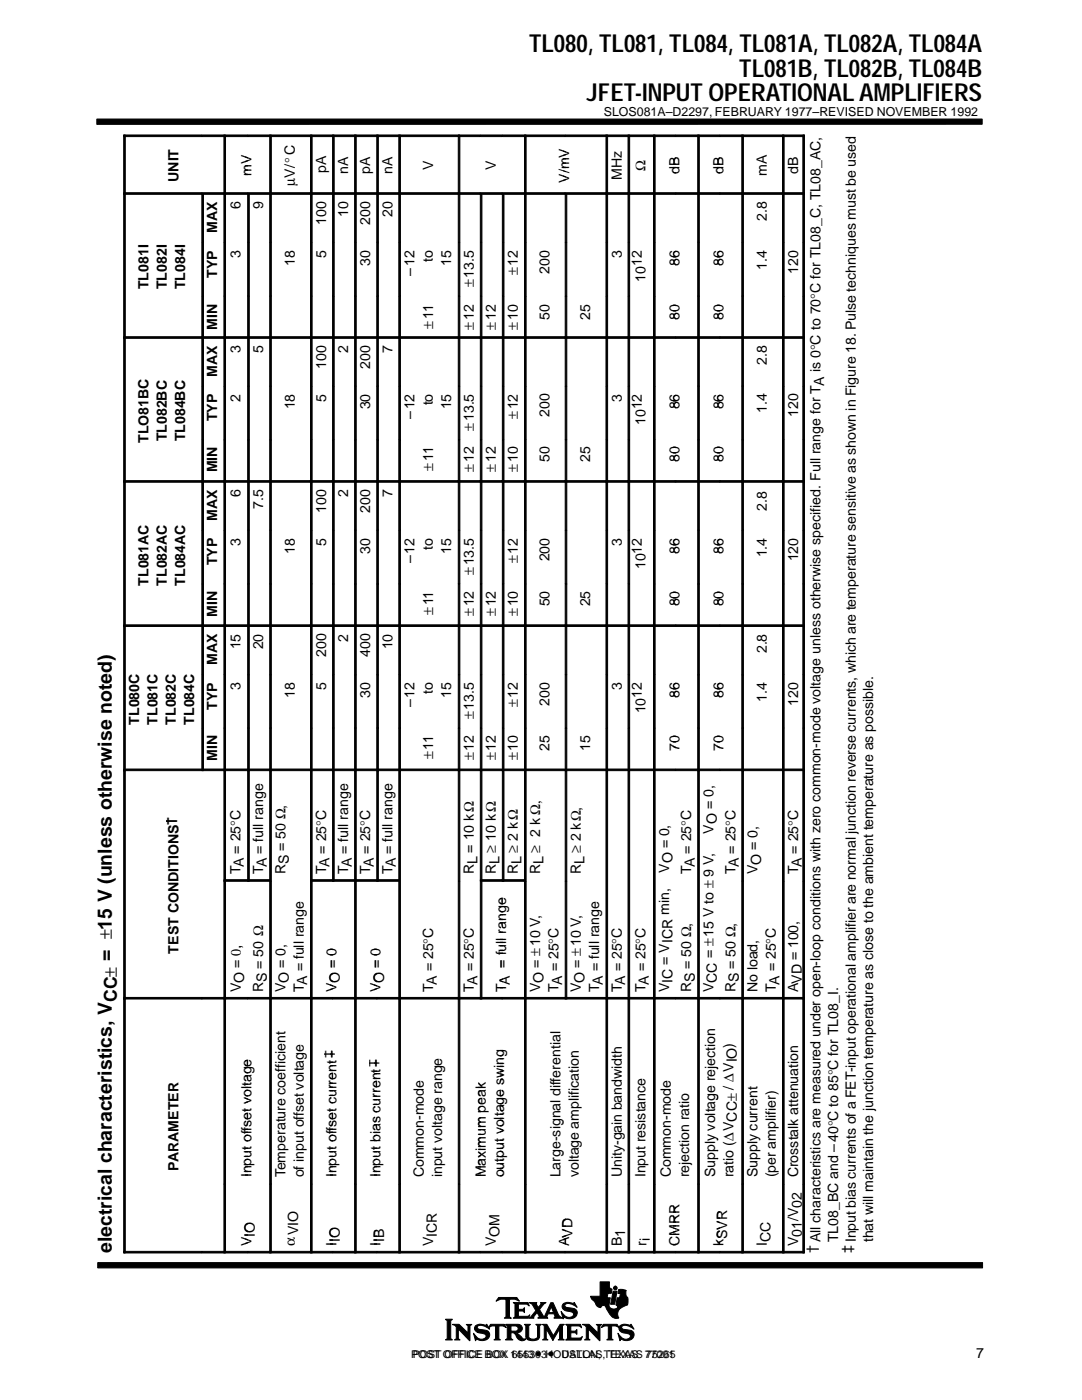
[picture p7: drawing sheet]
<svg xmlns="http://www.w3.org/2000/svg" width="216mm" height="279mm" viewBox="0 0 216 279" stroke-linecap="round" stroke-linejoin="round" font-family="sans-serif">
<defs><g id="words">
<g font-size="4.9">
<text x="105.6" y="10.3">TL080, TL081, TL084, TL081A, TL082A, TL084A</text>
<text x="147.5" y="15.4">TL081B, TL082B, TL084B</text>
<text x="117.1" y="20.1">JFET-INPUT OPERATIONAL AMPLIFIERS</text>
</g>
<text font-size="3.9" x="22.3" y="250.1" transform="rotate(-90 22.3 250.1)">electrical characteristics, V</text>
<g font-size="3.5">
<text x="22.3" y="187.5" transform="rotate(-90 22.3 187.5)">±15 V (unless otherwise noted)</text>
<text x="23.3" y="200" transform="rotate(-90 23.3 200)">CC± =</text>
</g>
<g font-size="2.8">
<text x="50.2" y="35.1" transform="rotate(-90 50.2 35.1)">mV</text>
<text x="65.1" y="34.6" transform="rotate(-90 65.1 34.6)">pA</text>
<text x="69.5" y="34.7" transform="rotate(-90 69.5 34.7)">nA</text>
<text x="73.9" y="34.7" transform="rotate(-90 73.9 34.7)">pA</text>
<text x="78.3" y="34.7" transform="rotate(-90 78.3 34.7)">nA</text>
<text x="86.4" y="34" transform="rotate(-90 86.4 34)">V</text>
<text x="99" y="34" transform="rotate(-90 99 34)">V</text>
<text x="124.1" y="35.9" transform="rotate(-90 124.1 35.9)">MHz</text>
<text x="128.8" y="34.1" transform="rotate(-90 128.8 34.1)">Ω</text>
<text x="135.6" y="34.7" transform="rotate(-90 135.6 34.7)">dB</text>
<text x="144.4" y="34.7" transform="rotate(-90 144.4 34.7)">dB</text>
<text x="153" y="35.1" transform="rotate(-90 153 35.1)">mA</text>
<text x="159.3" y="34.7" transform="rotate(-90 159.3 34.7)">dB</text>
<text x="35.6" y="36.3" transform="rotate(-90 35.6 36.3)">UNIT</text>
<text x="48" y="41.8" transform="rotate(-90 48 41.8)">6</text>
<text x="52.5" y="41.8" transform="rotate(-90 52.5 41.8)">9</text>
<text x="58.8" y="37.1" transform="rotate(-90 58.8 37.1)">µV/°C</text>
<text x="113.5" y="36.5" transform="rotate(-90 113.5 36.5)">V/mV</text>
<text x="43.3" y="46.5" transform="rotate(-90 43.3 46.5)">MAX</text>
<text x="65.1" y="44.9" transform="rotate(-90 65.1 44.9)">100</text>
<text x="69.5" y="43.4" transform="rotate(-90 69.5 43.4)">10</text>
<text x="73.9" y="44.9" transform="rotate(-90 73.9 44.9)">200</text>
<text x="78.3" y="43.4" transform="rotate(-90 78.3 43.4)">20</text>
<text x="153" y="44.1" transform="rotate(-90 153 44.1)">2.8</text>
<text x="48" y="51.5" transform="rotate(-90 48 51.5)">3</text>
<text x="58.8" y="53.1" transform="rotate(-90 58.8 53.1)">18</text>
<text x="65.1" y="51.5" transform="rotate(-90 65.1 51.5)">5</text>
<text x="73.9" y="53.1" transform="rotate(-90 73.9 53.1)">30</text>
<text x="86.4" y="52.3" transform="rotate(-90 86.4 52.3)">to</text>
<text x="90" y="53.1" transform="rotate(-90 90 53.1)">15</text>
<text x="124.1" y="51.5" transform="rotate(-90 124.1 51.5)">3</text>
<text x="135.6" y="53.1" transform="rotate(-90 135.6 53.1)">86</text>
<text x="144.4" y="53.1" transform="rotate(-90 144.4 53.1)">86</text>
<text x="153" y="53.9" transform="rotate(-90 153 53.9)">1.4</text>
<text x="29.6" y="57.7" transform="rotate(-90 29.6 57.7)">TL081I</text>
<text x="33.3" y="57.7" transform="rotate(-90 33.3 57.7)">TL082I</text>
<text x="36.9" y="57.7" transform="rotate(-90 36.9 57.7)">TL084I</text>
<text x="43.3" y="55.4" transform="rotate(-90 43.3 55.4)">TYP</text>
<text x="82.7" y="55" transform="rotate(-90 82.7 55)">–12</text>
<text x="94.6" y="57.3" transform="rotate(-90 94.6 57.3)">±13.5</text>
<text x="103.4" y="55" transform="rotate(-90 103.4 55)">±12</text>
<text x="109.7" y="54.6" transform="rotate(-90 109.7 54.6)">200</text>
<text x="128.8" y="56.2" transform="rotate(-90 128.8 56.2)">1012</text>
<text x="159.3" y="54.6" transform="rotate(-90 159.3 54.6)">120</text>
<text x="43.3" y="65.9" transform="rotate(-90 43.3 65.9)">MIN</text>
<text x="86.4" y="65.6" transform="rotate(-90 86.4 65.6)">±11</text>
<text x="94.6" y="65.8" transform="rotate(-90 94.6 65.8)">±12</text>
<text x="99" y="65.8" transform="rotate(-90 99 65.8)">±12</text>
<text x="103.4" y="65.8" transform="rotate(-90 103.4 65.8)">±10</text>
<text x="109.7" y="63.9" transform="rotate(-90 109.7 63.9)">50</text>
<text x="117.8" y="63.9" transform="rotate(-90 117.8 63.9)">25</text>
<text x="135.6" y="63.9" transform="rotate(-90 135.6 63.9)">80</text>
<text x="144.4" y="63.9" transform="rotate(-90 144.4 63.9)">80</text>
<text x="48" y="70.5" transform="rotate(-90 48 70.5)">3</text>
<text x="52.5" y="70.5" transform="rotate(-90 52.5 70.5)">5</text>
<text x="69.5" y="70.5" transform="rotate(-90 69.5 70.5)">2</text>
<text x="78.3" y="70.5" transform="rotate(-90 78.3 70.5)">7</text>
<text x="43.3" y="75.2" transform="rotate(-90 43.3 75.2)">MAX</text>
<text x="65.1" y="73.6" transform="rotate(-90 65.1 73.6)">100</text>
<text x="73.9" y="73.6" transform="rotate(-90 73.9 73.6)">200</text>
<text x="153" y="72.9" transform="rotate(-90 153 72.9)">2.8</text>
<text x="164.4" y="77" transform="rotate(-90 164.4 77)">A is 0°C to 70°C for TL08_C, TL08_AC,</text>
<text x="48" y="80.1" transform="rotate(-90 48 80.1)">2</text>
<text x="58.8" y="81.7" transform="rotate(-90 58.8 81.7)">18</text>
<text x="65.1" y="80.1" transform="rotate(-90 65.1 80.1)">5</text>
<text x="73.9" y="81.7" transform="rotate(-90 73.9 81.7)">30</text>
<text x="82.7" y="83.6" transform="rotate(-90 82.7 83.6)">–12</text>
<text x="86.4" y="80.9" transform="rotate(-90 86.4 80.9)">to</text>
<text x="90" y="81.7" transform="rotate(-90 90 81.7)">15</text>
<text x="103.4" y="83.6" transform="rotate(-90 103.4 83.6)">±12</text>
<text x="109.7" y="83.3" transform="rotate(-90 109.7 83.3)">200</text>
<text x="124.1" y="80.1" transform="rotate(-90 124.1 80.1)">3</text>
<text x="135.6" y="81.7" transform="rotate(-90 135.6 81.7)">86</text>
<text x="144.4" y="81.7" transform="rotate(-90 144.4 81.7)">86</text>
<text x="153" y="82.5" transform="rotate(-90 153 82.5)">1.4</text>
<text x="159.3" y="83.3" transform="rotate(-90 159.3 83.3)">120</text>
<text x="29.6" y="88.4" transform="rotate(-90 29.6 88.4)">TLO81BC</text>
<text x="33.3" y="88.1" transform="rotate(-90 33.3 88.1)">TL082BC</text>
<text x="36.9" y="88.1" transform="rotate(-90 36.9 88.1)">TL084BC</text>
<text x="43.3" y="84.1" transform="rotate(-90 43.3 84.1)">TYP</text>
<text x="94.6" y="86" transform="rotate(-90 94.6 86)">±13.5</text>
<text x="128.8" y="84.8" transform="rotate(-90 128.8 84.8)">1012</text>
<text x="43.3" y="94.3" transform="rotate(-90 43.3 94.3)">MIN</text>
<text x="86.4" y="93.9" transform="rotate(-90 86.4 93.9)">±11</text>
<text x="94.6" y="94.1" transform="rotate(-90 94.6 94.1)">±12</text>
<text x="99" y="94.1" transform="rotate(-90 99 94.1)">±12</text>
<text x="103.4" y="94.1" transform="rotate(-90 103.4 94.1)">±10</text>
<text x="109.7" y="92.2" transform="rotate(-90 109.7 92.2)">50</text>
<text x="117.8" y="92.2" transform="rotate(-90 117.8 92.2)">25</text>
<text x="135.6" y="92.2" transform="rotate(-90 135.6 92.2)">80</text>
<text x="144.4" y="92.2" transform="rotate(-90 144.4 92.2)">80</text>
<text x="48" y="99.3" transform="rotate(-90 48 99.3)">6</text>
<text x="52.5" y="101.6" transform="rotate(-90 52.5 101.6)">7.5</text>
<text x="69.5" y="99.3" transform="rotate(-90 69.5 99.3)">2</text>
<text x="78.3" y="99.3" transform="rotate(-90 78.3 99.3)">7</text>
<text x="153" y="102" transform="rotate(-90 153 102)">2.8</text>
<text x="43.3" y="104" transform="rotate(-90 43.3 104)">MAX</text>
<text x="65.1" y="102.4" transform="rotate(-90 65.1 102.4)">100</text>
<text x="73.9" y="102.4" transform="rotate(-90 73.9 102.4)">200</text>
<text x="43.3" y="112.8" transform="rotate(-90 43.3 112.8)">TYP</text>
<text x="48" y="108.9" transform="rotate(-90 48 108.9)">3</text>
<text x="58.8" y="110.5" transform="rotate(-90 58.8 110.5)">18</text>
<text x="65.1" y="108.9" transform="rotate(-90 65.1 108.9)">5</text>
<text x="73.9" y="110.5" transform="rotate(-90 73.9 110.5)">30</text>
<text x="82.7" y="112.4" transform="rotate(-90 82.7 112.4)">–12</text>
<text x="86.4" y="109.7" transform="rotate(-90 86.4 109.7)">to</text>
<text x="90" y="110.5" transform="rotate(-90 90 110.5)">15</text>
<text x="103.4" y="112.4" transform="rotate(-90 103.4 112.4)">±12</text>
<text x="109.7" y="112" transform="rotate(-90 109.7 112)">200</text>
<text x="124.1" y="108.9" transform="rotate(-90 124.1 108.9)">3</text>
<text x="128.8" y="113.6" transform="rotate(-90 128.8 113.6)">1012</text>
<text x="135.6" y="110.5" transform="rotate(-90 135.6 110.5)">86</text>
<text x="144.4" y="110.5" transform="rotate(-90 144.4 110.5)">86</text>
<text x="153" y="111.3" transform="rotate(-90 153 111.3)">1.4</text>
<text x="159.3" y="112" transform="rotate(-90 159.3 112)">120</text>
<text x="29.6" y="116.9" transform="rotate(-90 29.6 116.9)">TL081AC</text>
<text x="33.3" y="116.9" transform="rotate(-90 33.3 116.9)">TL082AC</text>
<text x="36.9" y="116.9" transform="rotate(-90 36.9 116.9)">TL084AC</text>
<text x="94.6" y="114.7" transform="rotate(-90 94.6 114.7)">±13.5</text>
<text x="43.3" y="123.1" transform="rotate(-90 43.3 123.1)">MIN</text>
<text x="86.4" y="122.7" transform="rotate(-90 86.4 122.7)">±11</text>
<text x="94.6" y="122.9" transform="rotate(-90 94.6 122.9)">±12</text>
<text x="99" y="122.9" transform="rotate(-90 99 122.9)">±12</text>
<text x="103.4" y="122.9" transform="rotate(-90 103.4 122.9)">±10</text>
<text x="109.7" y="121" transform="rotate(-90 109.7 121)">50</text>
<text x="117.8" y="121" transform="rotate(-90 117.8 121)">25</text>
<text x="135.6" y="121" transform="rotate(-90 135.6 121)">80</text>
<text x="144.4" y="121" transform="rotate(-90 144.4 121)">80</text>
<text x="48" y="129.6" transform="rotate(-90 48 129.6)">15</text>
<text x="52.5" y="129.6" transform="rotate(-90 52.5 129.6)">20</text>
<text x="65.1" y="131.2" transform="rotate(-90 65.1 131.2)">200</text>
<text x="69.5" y="128" transform="rotate(-90 69.5 128)">2</text>
<text x="73.9" y="131.2" transform="rotate(-90 73.9 131.2)">400</text>
<text x="78.3" y="129.6" transform="rotate(-90 78.3 129.6)">10</text>
<text x="153" y="130.4" transform="rotate(-90 153 130.4)">2.8</text>
<text x="43.3" y="132.7" transform="rotate(-90 43.3 132.7)">MAX</text>
<text x="48" y="137.7" transform="rotate(-90 48 137.7)">3</text>
<text x="65.1" y="137.7" transform="rotate(-90 65.1 137.7)">5</text>
<text x="124.1" y="137.7" transform="rotate(-90 124.1 137.7)">3</text>
<text x="43.3" y="141.6" transform="rotate(-90 43.3 141.6)">TYP</text>
<text x="58.8" y="139.3" transform="rotate(-90 58.8 139.3)">18</text>
<text x="73.9" y="139.3" transform="rotate(-90 73.9 139.3)">30</text>
<text x="82.7" y="141.2" transform="rotate(-90 82.7 141.2)">–12</text>
<text x="86.4" y="138.5" transform="rotate(-90 86.4 138.5)">to</text>
<text x="90" y="139.3" transform="rotate(-90 90 139.3)">15</text>
<text x="94.6" y="143.5" transform="rotate(-90 94.6 143.5)">±13.5</text>
<text x="103.4" y="141.2" transform="rotate(-90 103.4 141.2)">±12</text>
<text x="109.7" y="140.8" transform="rotate(-90 109.7 140.8)">200</text>
<text x="128.8" y="142.4" transform="rotate(-90 128.8 142.4)">1012</text>
<text x="135.6" y="139.3" transform="rotate(-90 135.6 139.3)">86</text>
<text x="144.4" y="139.3" transform="rotate(-90 144.4 139.3)">86</text>
<text x="153" y="140" transform="rotate(-90 153 140)">1.4</text>
<text x="159.3" y="140.8" transform="rotate(-90 159.3 140.8)">120</text>
<text x="27.7" y="144.6" transform="rotate(-90 27.7 144.6)">TL080C</text>
<text x="31.4" y="144.6" transform="rotate(-90 31.4 144.6)">TL081C</text>
<text x="35.1" y="144.6" transform="rotate(-90 35.1 144.6)">TL082C</text>
<text x="38.7" y="144.6" transform="rotate(-90 38.7 144.6)">TL084C</text>
<text x="109.7" y="149.8" transform="rotate(-90 109.7 149.8)">25</text>
<text x="117.8" y="149.8" transform="rotate(-90 117.8 149.8)">15</text>
<text x="135.6" y="149.8" transform="rotate(-90 135.6 149.8)">70</text>
<text x="144.4" y="149.8" transform="rotate(-90 144.4 149.8)">70</text>
<text x="43.3" y="151.8" transform="rotate(-90 43.3 151.8)">MIN</text>
<text x="86.4" y="151.5" transform="rotate(-90 86.4 151.5)">±11</text>
<text x="94.6" y="151.7" transform="rotate(-90 94.6 151.7)">±12</text>
<text x="99" y="151.7" transform="rotate(-90 99 151.7)">±12</text>
<text x="103.4" y="151.7" transform="rotate(-90 103.4 151.7)">±10</text>
<text x="142.3" y="166.4" transform="rotate(-90 142.3 166.4)">VO = 0,</text>
<text x="48" y="174.5" transform="rotate(-90 48 174.5)">TA = 25°C</text>
<text x="52.5" y="174.5" transform="rotate(-90 52.5 174.5)">TA = full range</text>
<text x="57" y="174.5" transform="rotate(-90 57 174.5)">RS = 50 Ω,</text>
<text x="65.1" y="174.5" transform="rotate(-90 65.1 174.5)">TA = 25°C</text>
<text x="69.5" y="174.5" transform="rotate(-90 69.5 174.5)">TA = full range</text>
<text x="73.9" y="174.5" transform="rotate(-90 73.9 174.5)">TA = 25°C</text>
<text x="78.3" y="174.5" transform="rotate(-90 78.3 174.5)">TA = full range</text>
<text x="94.6" y="174.5" transform="rotate(-90 94.6 174.5)">RL = 10 kΩ</text>
<text x="99" y="174.5" transform="rotate(-90 99 174.5)">RL ≥ 10 kΩ</text>
<text x="103.4" y="174.5" transform="rotate(-90 103.4 174.5)">RL ≥ 2 kΩ</text>
<text x="107.8" y="174.5" transform="rotate(-90 107.8 174.5)">RL ≥ 2 k Ω,</text>
<text x="115.9" y="174.5" transform="rotate(-90 115.9 174.5)">RL ≥ 2 kΩ,</text>
<text x="133.5" y="174.2" transform="rotate(-90 133.5 174.2)">VO = 0,</text>
<text x="137.9" y="174.5" transform="rotate(-90 137.9 174.5)">TA = 25°C</text>
<text x="146.7" y="174.5" transform="rotate(-90 146.7 174.5)">TA = 25°C</text>
<text x="151.2" y="174.5" transform="rotate(-90 151.2 174.5)">VO = 0,</text>
<text x="159.3" y="174.5" transform="rotate(-90 159.3 174.5)">TA = 25°C</text>
<text x="35.6" y="190.3" transform="rotate(-90 35.6 190.3)">TEST CONDITIONS†</text>
<text x="48" y="198" transform="rotate(-90 48 198)">VO = 0,</text>
<text x="52.5" y="198" transform="rotate(-90 52.5 198)">RS = 50 Ω</text>
<text x="57" y="198" transform="rotate(-90 57 198)">VO = 0,</text>
<text x="60.6" y="198" transform="rotate(-90 60.6 198)">TA = full range</text>
<text x="67.1" y="198" transform="rotate(-90 67.1 198)">VO = 0</text>
<text x="75.9" y="198" transform="rotate(-90 75.9 198)">VO = 0</text>
<text x="86.4" y="198" transform="rotate(-90 86.4 198)">TA = 25°C</text>
<text x="94.6" y="198" transform="rotate(-90 94.6 198)">TA = 25°C</text>
<text x="101" y="198" transform="rotate(-90 101 198)">TA = full range</text>
<text x="107.8" y="198" transform="rotate(-90 107.8 198)">VO = ±10 V,</text>
<text x="111.4" y="198" transform="rotate(-90 111.4 198)">TA = 25°C</text>
<text x="115.9" y="198" transform="rotate(-90 115.9 198)">VO = ±10 V,</text>
<text x="119.6" y="198" transform="rotate(-90 119.6 198)">TA = full range</text>
<text x="124.1" y="198" transform="rotate(-90 124.1 198)">TA = 25°C</text>
<text x="128.8" y="198" transform="rotate(-90 128.8 198)">TA = 25°C</text>
<text x="133.5" y="198" transform="rotate(-90 133.5 198)">VIC = VICR min,</text>
<text x="137.9" y="198" transform="rotate(-90 137.9 198)">RS = 50 Ω,</text>
<text x="142.3" y="198" transform="rotate(-90 142.3 198)">VCC = ±15 V to ± 9 V,</text>
<text x="146.7" y="198" transform="rotate(-90 146.7 198)">RS = 50 Ω,</text>
<text x="151.2" y="198" transform="rotate(-90 151.2 198)">No load,</text>
<text x="154.8" y="198" transform="rotate(-90 154.8 198)">TA = 25°C</text>
<text x="159.3" y="198" transform="rotate(-90 159.3 198)">AVD = 100,</text>
<text x="142.7" y="213.3" transform="rotate(-90 142.7 213.3)">j</text>
<text x="142.7" y="219.7" transform="rotate(-90 142.7 219.7)">g</text>
<text x="111.8" y="224.8" transform="rotate(-90 111.8 224.8)">g</text>
<text x="35.6" y="233.6" transform="rotate(-90 35.6 233.6)">PARAMETER</text>
<text x="111.8" y="230.9" transform="rotate(-90 111.8 230.9)">g</text>
<text x="142.7" y="231.5" transform="rotate(-90 142.7 231.5)">pp y</text>
<text x="50.2" y="235" transform="rotate(-90 50.2 235)">Input offset voltage</text>
<text x="57" y="235" transform="rotate(-90 57 235)">Temperature coefficient</text>
<text x="60.6" y="235" transform="rotate(-90 60.6 235)">of input offset voltage</text>
<text x="67.1" y="235" transform="rotate(-90 67.1 235)">Input offset current‡</text>
<text x="75.9" y="235" transform="rotate(-90 75.9 235)">Input bias current‡</text>
<text x="84.6" y="235" transform="rotate(-90 84.6 235)">Common-mode</text>
<text x="88.2" y="235" transform="rotate(-90 88.2 235)">input voltage range</text>
<text x="96.9" y="235" transform="rotate(-90 96.9 235)">Maximum peak</text>
<text x="100.6" y="235" transform="rotate(-90 100.6 235)">output voltage swing</text>
<text x="111.9" y="235" transform="rotate(-90 111.9 235)">Large-signal differential</text>
<text x="115.5" y="235" transform="rotate(-90 115.5 235)">voltage amplification</text>
<text x="124.1" y="235" transform="rotate(-90 124.1 235)">Unity-gain bandwidth</text>
<text x="128.8" y="235" transform="rotate(-90 128.8 235)">Input resistance</text>
<text x="133.9" y="235" transform="rotate(-90 133.9 235)">Common-mode</text>
<text x="137.5" y="235" transform="rotate(-90 137.5 235)">rejection ratio</text>
<text x="142.7" y="235" transform="rotate(-90 142.7 235)">Supply voltage rejection</text>
<text x="146.3" y="235" transform="rotate(-90 146.3 235)">ratio (∆VCC± / ∆VIO)</text>
<text x="151.2" y="235" transform="rotate(-90 151.2 235)">Supply current</text>
<text x="154.8" y="235" transform="rotate(-90 154.8 235)">(per amplifier)</text>
<text x="159.3" y="235" transform="rotate(-90 159.3 235)">Crosstalk attenuation</text>
<text x="50.2" y="248.7" transform="rotate(-90 50.2 248.7)">VIO</text>
<text x="58.8" y="248.7" transform="rotate(-90 58.8 248.7)">αVIO</text>
<text x="67.1" y="248.7" transform="rotate(-90 67.1 248.7)">IIO</text>
<text x="75.9" y="248.7" transform="rotate(-90 75.9 248.7)">IIB</text>
<text x="86.4" y="248.7" transform="rotate(-90 86.4 248.7)">VICR</text>
<text x="99" y="248.7" transform="rotate(-90 99 248.7)">VOM</text>
<text x="113.5" y="248.7" transform="rotate(-90 113.5 248.7)">AVD</text>
<text x="124.1" y="248.7" transform="rotate(-90 124.1 248.7)">B1</text>
<text x="129" y="248.7" transform="rotate(-90 129 248.7)">ri</text>
<text x="135.6" y="248.7" transform="rotate(-90 135.6 248.7)">CMRR</text>
<text x="144.4" y="248.7" transform="rotate(-90 144.4 248.7)">kSVR</text>
<text x="153" y="248.7" transform="rotate(-90 153 248.7)">ICC</text>
<text x="159.3" y="248.7" transform="rotate(-90 159.3 248.7)">V01/V02</text>
<text x="163" y="250.1" transform="rotate(-90 163 250.1)">† All characteristics are measured under open-loop conditions with zero common-mode voltage unless otherwise specified. Full range for T</text>
<text x="167.2" y="247.9" transform="rotate(-90 167.2 247.9)">TL08_BC and –40°C to 85°C for TL08_I.</text>
<text x="170" y="250.1" transform="rotate(-90 170 250.1)">‡ Input bias currents of a FET-input operational amplifier are normal junction reverse currents, which are temperature sensitive as shown in Figure 18. Pulse techniques must be used</text>
<text x="174.3" y="247.9" transform="rotate(-90 174.3 247.9)">that will maintain the junction temperature as close to the ambient temperature as possible.</text>
<text x="106.8" y="270.9">• •</text>
<text x="194.8" y="270.9">7</text>
</g>
<text font-size="2.5" x="120.5" y="23.2">SLOS081A–D2297, FEBRUARY 1977–REVISED NOVEMBER 1992</text>
<g font-size="2.1">
<text x="82" y="271.1">POST OFFICE BOX 1443</text>
<text x="82.4" y="271.1">POST OFFICE BOX 655303HOUSTON, TEXAS 77001</text>
<text x="112.1" y="271.1">DALLAS, TEXAS 75265</text>
</g>
</g></defs>
<g fill="#000" stroke="#000" stroke-width=".2">
<path d="M19.3 23.8h176.7v1h-176.7z" fill-rule="evenodd"/>
<path d="M19.5 252h176.6v1h-176.6z" fill-rule="evenodd"/>
<path d="M88.9 263.3h1.4l-.4 .4v3.3l.4 .4h-1.4l.3-.4v-3.3z" fill-rule="evenodd"/>
<path d="M90.3 264.3h1.3l1.7 1.6 .1-1.3-.4-.3h1.1l-.3 .3v3l-2.2-2.3-.1 1.8 .3 .3h-1.1l.3-.3v-2.3z" fill-rule="evenodd"/>
<path d="M94.9 264.6l.6-.3 1.4 .2 .2-.2 .6 .9-1-.5-1.1-.2a.36 .36 0 0 0-.4 .3 .36 .36 0 0 0 .3 .4l.1 .1a2.08 2.08 0 0 1 2.1 .7 1.09 1.09 0 0 1-.9 1.5h-.8l-.8-.2-.3 .3-.4-1.5a2.13 2.13 0 0 0 1.6 1.2 .67 .67 0 0 0 .7-.3 .67 .67 0 0 0 0-.7l-1.4-.4-.4-.2-.3-.6z" fill-rule="evenodd"/>
<path d="M97.9 264.3h2.7l.4 .6-.7-.3h-.6l-.2 .1v2.3l.3 .4h-1.2l.3-.4v-2.3l-.7-.1-.7 .3z" fill-rule="evenodd"/>
<path d="M99.5 258.9h3.6l.5 .8a2.21 2.21 0 0 0-1.9-.4v3.4l.3 .4h-1.3l.3-.4v-3.2l-.3-.2a2.41 2.41 0 0 0-1.7 .4z" fill-rule="evenodd"/>
<path d="M100.9 264.3h2.5a.86 .86 0 0 1 .8 1 .86 .86 0 0 1-1.1 .7l1.3 1.2h.5a.64 .64 0 0 1-.9 .4 1.3 1.3 0 0 1-1-.9l-.5-.7h-.4l-.1 .1v.9l.3 .4h-1.4l.3-.4v-2.2z" fill-rule="evenodd"/>
<path d="M102.4 260h3l.2 .6-.5-.3h-1.6v1h.8l.4-.3v1l-.4-.4-.8 .1-.1 .9 .2 .1h1.6l.5-.3-.2 .7h-3.1l.4-.3v-2.5z" fill-rule="evenodd"/>
<path d="M104.6 264.3h1.2l-.3 .3v2.1l.3 .4a1.44 1.44 0 0 0 1.3-.1l.2-.3v-2.1l-.4-.3h1.1l-.3 .3v2.2l-.2 .4a2.29 2.29 0 0 1-2.2 .2l-.4-.6v-2.2z" fill-rule="evenodd"/>
<path d="M108.2 264.3h.9l1.3 2.2 1.4-2.2h.8l-.4 .3v2.5l.4 .3h-1.2l.3-.3-.1-1.7-1.3 2.1-1.2-2.1-.1 1.7 .3 .3h-1l.3-.3v-2.5z" fill-rule="evenodd"/>
<path d="M105.6 260h1.5l-.1 .3 .4 .6 .5-.6v-.3h1.1l-.5 .3-.8 1 .9 1.5 1.3-2.8h.5l1 2.3 .9 .8h-1.7l.1-.4-.1-.5h-1.2l-.3 .6 .2 .3h-2l.3-.4-.4-.7-.7 .8v.3h-.9l1.3-1.6-.7-1.2z" fill-rule="evenodd"/>
<path d="M112.4 260.2a2.73 2.73 0 0 1 2.1-.1l.1-.2 .5 1a2.38 2.38 0 0 0-2.2-.7l-.1 .1a.37 .37 0 0 0-.1 .4 .37 .37 0 0 0 .4 .2 2.66 2.66 0 0 1 1.9 .5l.1 .3a1.09 1.09 0 0 1-.6 1.3l-.8 .2-1-.3-.3 .3-.4-1.5 .3 .5a1.38 1.38 0 0 0 1.9 .5l.3-.4-.4-.4a2.67 2.67 0 0 1-1.8-.8l-.1-.4z" fill-rule="evenodd"/>
<path d="M112.9 264.3h2.9l.3 .7-.5-.4-1.7 .1v.9l.8 .1 .4-.4v1l-.4-.3h-.8v.9l1.8 .1 .5-.3-.3 .7h-3l.3-.3v-2.5z" fill-rule="evenodd"/>
<path d="M116.2 264.3h1.3l1.8 1.6v-1.3l-.3-.3h1.1l-.4 .3v3l-2.2-2.3-.1 1.8 .3 .3h-1.1l.4-.3v-2.3z" fill-rule="evenodd"/>
<path d="M120.4 264.3h2.7l.4 .6-.7-.3h-.6l-.2 .1v2.3l.3 .4h-1.2l.3-.4v-2.3l-.7-.1-.7 .3z" fill-rule="evenodd"/>
<path d="M123.7 264.6a2.73 2.73 0 0 1 2.1-.2l.1-.1 .6 1-1.4-.7a.68 .68 0 0 0-1.1 .4l.4 .3a2.66 2.66 0 0 1 1.9 .5l.2 .2a1.09 1.09 0 0 1-.6 1.4l-.9 .1-1-.2-.3 .3-.4-1.5a1.7 1.7 0 0 0 2.1 1.1 .5 .5 0 0 0 .4-.5 .5 .5 0 0 0-.3-.5 2.67 2.67 0 0 1-1.9-.7l-.1-.4z" fill-rule="evenodd"/>
</g>
<path d="M102.1 264.6h.7" fill="none" stroke="#000" stroke-width=".2"/>
<path d="M102 264.7l.8-.1a.52 .52 0 0 1 .6 .5 .52 .52 0 0 1-.5 .6l-.9-.1z" fill-rule="evenodd" fill="#fff"/>
<path d="M102 264.7l.8-.1a.52 .52 0 0 1 .6 .5 .52 .52 0 0 1-.5 .6l-.9-.1z" fill="none" stroke="#000" stroke-width=".2"/>
<path d="M109.9 260.9h.2l.3 1.1-.9-.1z" fill-rule="evenodd" fill="#fff"/>
<path d="M109.9 260.9h.2l.3 1.1-.9-.1z" fill="none" stroke="#000" stroke-width=".2"/>
<g fill="#000" stroke="#000" stroke-width=".2">
<path d="M24.7 38.8h.3v28.7h-.3z" fill-rule="evenodd"/>
<path d="M24.7 38.5h15.6v.3h-15.6z" fill-rule="evenodd"/>
<path d="M24.7 26.9h15.6v.4h-15.6z" fill-rule="evenodd"/>
<path d="M24.7 26.9h.3v11.9h-.3z" fill-rule="evenodd"/>
<path d="M40.3 38.8h.3v9.6h-.3z" fill-rule="evenodd"/>
<path d="M40.3 38.5h4.4v.3h-4.4z" fill-rule="evenodd"/>
<path d="M40.3 26.9h4.4v.4h-4.4z" fill-rule="evenodd"/>
<path d="M44.7 38.8h.3v9.6h-.3z" fill-rule="evenodd"/>
<path d="M44.7 38.5h4.7v.3h-4.7z" fill-rule="evenodd"/>
<path d="M44.7 26.9h4.7v.4h-4.7z" fill-rule="evenodd"/>
<path d="M44.7 26.9h.3v11.9h-.3z" fill-rule="evenodd"/>
<path d="M49.4 38.8h.3v9.6h-.3z" fill-rule="evenodd"/>
<path d="M49.4 38.5h4.4v.3h-4.4z" fill-rule="evenodd"/>
<path d="M49.4 26.9h4.4v.4h-4.4z" fill-rule="evenodd"/>
<path d="M53.8 38.8h.3v9.6h-.3z" fill-rule="evenodd"/>
<path d="M53.8 38.5h8.1v.3h-8.1z" fill-rule="evenodd"/>
<path d="M53.8 26.9h8.1v.4h-8.1z" fill-rule="evenodd"/>
<path d="M53.8 26.9h.3v11.9h-.3z" fill-rule="evenodd"/>
<path d="M62 38.8h.3v9.6h-.3z" fill-rule="evenodd"/>
<path d="M62 38.5h4.3v.3h-4.3z" fill-rule="evenodd"/>
<path d="M62 26.9h4.3v.4h-4.3z" fill-rule="evenodd"/>
<path d="M62 26.9h.3v11.9h-.3z" fill-rule="evenodd"/>
<path d="M66.4 38.8h.3v9.6h-.3z" fill-rule="evenodd"/>
<path d="M66.4 38.5h4.3v.3h-4.3z" fill-rule="evenodd"/>
<path d="M66.4 26.9h4.3v.4h-4.3z" fill-rule="evenodd"/>
<path d="M66.4 26.9h.3v11.9h-.3z" fill-rule="evenodd"/>
<path d="M70.8 38.8h.3v9.6h-.3z" fill-rule="evenodd"/>
<path d="M70.8 38.5h4.4v.3h-4.4z" fill-rule="evenodd"/>
<path d="M70.8 26.9h4.4v.4h-4.4z" fill-rule="evenodd"/>
<path d="M70.8 26.9h.3v11.9h-.3z" fill-rule="evenodd"/>
<path d="M75.2 38.8h.3v9.6h-.3z" fill-rule="evenodd"/>
<path d="M75.2 38.5h4.4v.3h-4.4z" fill-rule="evenodd"/>
<path d="M75.2 26.9h4.4v.4h-4.4z" fill-rule="evenodd"/>
<path d="M75.2 26.9h.3v11.9h-.3z" fill-rule="evenodd"/>
<path d="M79.6 38.8h.3v9.6h-.3z" fill-rule="evenodd"/>
<path d="M79.6 38.5h11.8v.3h-11.8z" fill-rule="evenodd"/>
<path d="M79.6 26.9h11.8v.4h-11.8z" fill-rule="evenodd"/>
<path d="M79.6 26.9h.3v11.9h-.3z" fill-rule="evenodd"/>
<path d="M91.4 38.8h.4v9.6h-.4z" fill-rule="evenodd"/>
<path d="M91.4 38.5h4.4v.3h-4.4z" fill-rule="evenodd"/>
<path d="M91.4 26.9h4.4v.4h-4.4z" fill-rule="evenodd"/>
<path d="M91.4 26.9h.4v11.9h-.4z" fill-rule="evenodd"/>
<path d="M95.8 38.8h.4v9.6h-.4z" fill-rule="evenodd"/>
<path d="M95.8 38.5h4.4v.3h-4.4z" fill-rule="evenodd"/>
<path d="M95.8 26.9h4.4v.4h-4.4z" fill-rule="evenodd"/>
<path d="M100.2 38.8h.4v9.6h-.4z" fill-rule="evenodd"/>
<path d="M100.2 38.5h4.4v.3h-4.4z" fill-rule="evenodd"/>
<path d="M100.2 26.9h4.4v.4h-4.4z" fill-rule="evenodd"/>
<path d="M104.7 38.8h.3v9.6h-.3z" fill-rule="evenodd"/>
<path d="M104.7 38.5h8.1v.3h-8.1z" fill-rule="evenodd"/>
<path d="M104.7 26.9h8.1v.4h-8.1z" fill-rule="evenodd"/>
<path d="M104.7 26.9h.3v11.9h-.3z" fill-rule="evenodd"/>
<path d="M112.8 38.8h.3v9.6h-.3z" fill-rule="evenodd"/>
<path d="M112.8 38.5h8.1v.3h-8.1z" fill-rule="evenodd"/>
<path d="M112.8 26.9h8.1v.4h-8.1z" fill-rule="evenodd"/>
<path d="M120.9 38.8h.3v9.6h-.3z" fill-rule="evenodd"/>
<path d="M120.9 38.5h4.4v.3h-4.4z" fill-rule="evenodd"/>
<path d="M120.9 26.9h4.4v.4h-4.4z" fill-rule="evenodd"/>
<path d="M120.9 26.9h.3v11.9h-.3z" fill-rule="evenodd"/>
<path d="M125.3 38.8h.3v9.6h-.3z" fill-rule="evenodd"/>
<path d="M125.3 38.5h5.1v.3h-5.1z" fill-rule="evenodd"/>
<path d="M125.3 26.9h5.1v.4h-5.1z" fill-rule="evenodd"/>
<path d="M125.3 26.9h.3v11.9h-.3z" fill-rule="evenodd"/>
<path d="M130.4 38.8h.3v9.6h-.3z" fill-rule="evenodd"/>
<path d="M130.4 38.5h4.4v.3h-4.4z" fill-rule="evenodd"/>
<path d="M130.4 26.9h4.4v.4h-4.4z" fill-rule="evenodd"/>
<path d="M130.4 26.9h.3v11.9h-.3z" fill-rule="evenodd"/>
<path d="M134.8 38.5h4.4v.3h-4.4z" fill-rule="evenodd"/>
<path d="M134.8 26.9h4.4v.4h-4.4z" fill-rule="evenodd"/>
<path d="M139.2 38.8h.3v9.6h-.3z" fill-rule="evenodd"/>
<path d="M139.2 38.5h4.4v.3h-4.4z" fill-rule="evenodd"/>
<path d="M139.2 26.9h4.4v.4h-4.4z" fill-rule="evenodd"/>
<path d="M139.2 26.9h.3v11.9h-.3z" fill-rule="evenodd"/>
<path d="M143.6 38.5h4.4v.3h-4.4z" fill-rule="evenodd"/>
<path d="M143.6 26.9h4.4v.4h-4.4z" fill-rule="evenodd"/>
<path d="M148 38.8h.3v9.6h-.3z" fill-rule="evenodd"/>
<path d="M148 38.5h8.1v.3h-8.1z" fill-rule="evenodd"/>
<path d="M148 26.9h8.1v.4h-8.1z" fill-rule="evenodd"/>
<path d="M148 26.9h.3v11.9h-.3z" fill-rule="evenodd"/>
<path d="M156.1 38.8h.4v9.6h-.4z" fill-rule="evenodd"/>
<path d="M156.1 38.5h4.4v.3h-4.4z" fill-rule="evenodd"/>
<path d="M156.1 26.9h4.4v.4h-4.4z" fill-rule="evenodd"/>
<path d="M156.1 26.9h.4v11.9h-.4z" fill-rule="evenodd"/>
<path d="M160.2 38.8h.3v9.6h-.3z" fill-rule="evenodd"/>
<path d="M160.2 26.9h.3v11.9h-.3z" fill-rule="evenodd"/>
<path d="M40.3 59.1h.3v8.4h-.3z" fill-rule="evenodd"/>
<path d="M40.3 48.4h.3v10.7h-.3z" fill-rule="evenodd"/>
<path d="M44.7 59.1h.3v8.4h-.3z" fill-rule="evenodd"/>
<path d="M44.7 48.4h.3v10.7h-.3z" fill-rule="evenodd"/>
<path d="M49.4 59.1h.3v8.4h-.3z" fill-rule="evenodd"/>
<path d="M49.4 48.4h.3v10.7h-.3z" fill-rule="evenodd"/>
<path d="M53.8 59.1h.3v8.4h-.3z" fill-rule="evenodd"/>
<path d="M53.8 48.4h.3v10.7h-.3z" fill-rule="evenodd"/>
<path d="M62 59.1h.3v8.4h-.3z" fill-rule="evenodd"/>
<path d="M62 48.4h.3v10.7h-.3z" fill-rule="evenodd"/>
<path d="M66.4 59.1h.3v8.4h-.3z" fill-rule="evenodd"/>
<path d="M66.4 48.4h.3v10.7h-.3z" fill-rule="evenodd"/>
<path d="M70.8 59.1h.3v8.4h-.3z" fill-rule="evenodd"/>
<path d="M70.8 48.4h.3v10.7h-.3z" fill-rule="evenodd"/>
<path d="M75.2 59.1h.3v8.4h-.3z" fill-rule="evenodd"/>
<path d="M75.2 48.4h.3v10.7h-.3z" fill-rule="evenodd"/>
<path d="M79.6 59.1h.3v8.4h-.3z" fill-rule="evenodd"/>
<path d="M79.6 48.4h.3v10.7h-.3z" fill-rule="evenodd"/>
<path d="M91.4 59.1h.4v8.4h-.4z" fill-rule="evenodd"/>
<path d="M91.4 48.4h.4v10.7h-.4z" fill-rule="evenodd"/>
<path d="M95.8 59.1h.4v8.4h-.4z" fill-rule="evenodd"/>
<path d="M95.8 48.4h.4v10.7h-.4z" fill-rule="evenodd"/>
<path d="M100.2 59.1h.4v8.4h-.4z" fill-rule="evenodd"/>
<path d="M100.2 48.4h.4v10.7h-.4z" fill-rule="evenodd"/>
<path d="M104.7 59.1h.3v8.4h-.3z" fill-rule="evenodd"/>
<path d="M104.7 48.4h.3v10.7h-.3z" fill-rule="evenodd"/>
<path d="M112.8 59.1h.3v8.4h-.3z" fill-rule="evenodd"/>
<path d="M112.8 48.4h.3v10.7h-.3z" fill-rule="evenodd"/>
<path d="M120.9 59.1h.3v8.4h-.3z" fill-rule="evenodd"/>
<path d="M120.9 48.4h.3v10.7h-.3z" fill-rule="evenodd"/>
<path d="M125.3 59.1h.3v8.4h-.3z" fill-rule="evenodd"/>
<path d="M125.3 48.4h.3v10.7h-.3z" fill-rule="evenodd"/>
<path d="M130.4 59.1h.3v8.4h-.3z" fill-rule="evenodd"/>
<path d="M130.4 48.4h.3v10.7h-.3z" fill-rule="evenodd"/>
<path d="M139.2 59.1h.3v8.4h-.3z" fill-rule="evenodd"/>
<path d="M139.2 48.4h.3v10.7h-.3z" fill-rule="evenodd"/>
<path d="M148 59.1h.3v8.4h-.3z" fill-rule="evenodd"/>
<path d="M148 48.4h.3v10.7h-.3z" fill-rule="evenodd"/>
<path d="M156.1 59.1h.4v8.4h-.4z" fill-rule="evenodd"/>
<path d="M156.1 48.4h.4v10.7h-.4z" fill-rule="evenodd"/>
<path d="M160.2 59.1h.3v8.4h-.3z" fill-rule="evenodd"/>
<path d="M160.2 48.4h.3v10.7h-.3z" fill-rule="evenodd"/>
<path d="M24.7 67.5h.3v28.7h-.3z" fill-rule="evenodd"/>
<path d="M24.7 67.2h15.6v.3h-15.6z" fill-rule="evenodd"/>
<path d="M40.3 77.1h.3v10.6h-.3z" fill-rule="evenodd"/>
<path d="M40.3 67.5h.3v9.6h-.3z" fill-rule="evenodd"/>
<path d="M40.3 67.2h4.4v.3h-4.4z" fill-rule="evenodd"/>
<path d="M44.7 77.1h.3v10.6h-.3z" fill-rule="evenodd"/>
<path d="M44.7 67.5h.3v9.6h-.3z" fill-rule="evenodd"/>
<path d="M44.7 67.2h4.7v.3h-4.7z" fill-rule="evenodd"/>
<path d="M49.4 77.1h.3v10.6h-.3z" fill-rule="evenodd"/>
<path d="M49.4 67.5h.3v9.6h-.3z" fill-rule="evenodd"/>
<path d="M49.4 67.2h4.4v.3h-4.4z" fill-rule="evenodd"/>
<path d="M53.8 77.1h.3v10.6h-.3z" fill-rule="evenodd"/>
<path d="M53.8 67.5h.3v9.6h-.3z" fill-rule="evenodd"/>
<path d="M53.8 67.2h8.1v.3h-8.1z" fill-rule="evenodd"/>
<path d="M62 77.1h.3v10.6h-.3z" fill-rule="evenodd"/>
<path d="M62 67.5h.3v9.6h-.3z" fill-rule="evenodd"/>
<path d="M62 67.2h4.3v.3h-4.3z" fill-rule="evenodd"/>
<path d="M66.4 77.1h.3v10.6h-.3z" fill-rule="evenodd"/>
<path d="M66.4 67.5h.3v9.6h-.3z" fill-rule="evenodd"/>
<path d="M66.4 67.2h4.3v.3h-4.3z" fill-rule="evenodd"/>
<path d="M70.8 77.1h.3v10.6h-.3z" fill-rule="evenodd"/>
<path d="M70.8 67.5h.3v9.6h-.3z" fill-rule="evenodd"/>
<path d="M70.8 67.2h4.4v.3h-4.4z" fill-rule="evenodd"/>
<path d="M75.2 77.1h.3v10.6h-.3z" fill-rule="evenodd"/>
<path d="M75.2 67.5h.3v9.6h-.3z" fill-rule="evenodd"/>
<path d="M75.2 67.2h4.4v.3h-4.4z" fill-rule="evenodd"/>
<path d="M79.6 77.1h.3v10.6h-.3z" fill-rule="evenodd"/>
<path d="M79.6 67.5h.3v9.6h-.3z" fill-rule="evenodd"/>
<path d="M79.6 67.2h11.8v.3h-11.8z" fill-rule="evenodd"/>
<path d="M91.4 77.1h.4v10.6h-.4z" fill-rule="evenodd"/>
<path d="M91.4 67.5h.4v9.6h-.4z" fill-rule="evenodd"/>
<path d="M91.4 67.2h4.4v.3h-4.4z" fill-rule="evenodd"/>
<path d="M95.8 77.1h.4v10.6h-.4z" fill-rule="evenodd"/>
<path d="M95.8 67.5h.4v9.6h-.4z" fill-rule="evenodd"/>
<path d="M95.8 67.2h4.4v.3h-4.4z" fill-rule="evenodd"/>
<path d="M100.2 77.1h.4v10.6h-.4z" fill-rule="evenodd"/>
<path d="M100.2 67.5h.4v9.6h-.4z" fill-rule="evenodd"/>
<path d="M100.2 67.2h4.4v.3h-4.4z" fill-rule="evenodd"/>
<path d="M104.7 77.1h.3v10.6h-.3z" fill-rule="evenodd"/>
<path d="M104.7 67.5h.3v9.6h-.3z" fill-rule="evenodd"/>
<path d="M104.7 67.2h8.1v.3h-8.1z" fill-rule="evenodd"/>
<path d="M112.8 77.1h.3v10.6h-.3z" fill-rule="evenodd"/>
<path d="M112.8 67.5h.3v9.6h-.3z" fill-rule="evenodd"/>
<path d="M112.8 67.2h8.1v.3h-8.1z" fill-rule="evenodd"/>
<path d="M120.9 77.1h.3v10.6h-.3z" fill-rule="evenodd"/>
<path d="M120.9 67.5h.3v9.6h-.3z" fill-rule="evenodd"/>
<path d="M120.9 67.2h4.4v.3h-4.4z" fill-rule="evenodd"/>
<path d="M125.3 77.1h.3v10.6h-.3z" fill-rule="evenodd"/>
<path d="M125.3 67.5h.3v9.6h-.3z" fill-rule="evenodd"/>
<path d="M125.3 67.2h5.1v.3h-5.1z" fill-rule="evenodd"/>
<path d="M130.4 77.1h.3v10.6h-.3z" fill-rule="evenodd"/>
<path d="M130.4 67.5h.3v9.6h-.3z" fill-rule="evenodd"/>
<path d="M130.4 67.2h4.4v.3h-4.4z" fill-rule="evenodd"/>
<path d="M134.8 67.2h4.4v.3h-4.4z" fill-rule="evenodd"/>
<path d="M139.2 77.1h.3v10.6h-.3z" fill-rule="evenodd"/>
<path d="M139.2 67.5h.3v9.6h-.3z" fill-rule="evenodd"/>
<path d="M139.2 67.2h4.4v.3h-4.4z" fill-rule="evenodd"/>
<path d="M143.6 67.2h4.4v.3h-4.4z" fill-rule="evenodd"/>
<path d="M148 77.1h.3v10.6h-.3z" fill-rule="evenodd"/>
<path d="M148 67.5h.3v9.6h-.3z" fill-rule="evenodd"/>
<path d="M148 67.2h8.1v.3h-8.1z" fill-rule="evenodd"/>
<path d="M156.1 77.1h.4v10.6h-.4z" fill-rule="evenodd"/>
<path d="M156.1 67.5h.4v9.6h-.4z" fill-rule="evenodd"/>
<path d="M156.1 67.2h4.4v.3h-4.4z" fill-rule="evenodd"/>
<path d="M160.2 77.1h.3v10.6h-.3z" fill-rule="evenodd"/>
<path d="M160.2 67.5h.3v9.6h-.3z" fill-rule="evenodd"/>
<path d="M24.7 96.3h.3v28.7h-.3z" fill-rule="evenodd"/>
<path d="M24.7 95.9h15.6v.3h-15.6z" fill-rule="evenodd"/>
<path d="M40.3 96.3h.3v9.5h-.3z" fill-rule="evenodd"/>
<path d="M40.3 95.9h4.4v.3h-4.4z" fill-rule="evenodd"/>
<path d="M40.3 87.8h.3v8.4h-.3z" fill-rule="evenodd"/>
<path d="M44.7 96.3h.3v9.5h-.3z" fill-rule="evenodd"/>
<path d="M44.7 95.9h4.7v.3h-4.7z" fill-rule="evenodd"/>
<path d="M44.7 87.8h.3v8.4h-.3z" fill-rule="evenodd"/>
<path d="M49.4 96.3h.3v9.5h-.3z" fill-rule="evenodd"/>
<path d="M49.4 95.9h4.4v.3h-4.4z" fill-rule="evenodd"/>
<path d="M49.4 87.8h.3v8.4h-.3z" fill-rule="evenodd"/>
<path d="M53.8 96.3h.3v9.5h-.3z" fill-rule="evenodd"/>
<path d="M53.8 95.9h8.1v.3h-8.1z" fill-rule="evenodd"/>
<path d="M53.8 87.8h.3v8.4h-.3z" fill-rule="evenodd"/>
<path d="M62 96.3h.3v9.5h-.3z" fill-rule="evenodd"/>
<path d="M62 95.9h4.3v.3h-4.3z" fill-rule="evenodd"/>
<path d="M62 87.8h.3v8.4h-.3z" fill-rule="evenodd"/>
<path d="M66.4 96.3h.3v9.5h-.3z" fill-rule="evenodd"/>
<path d="M66.4 95.9h4.3v.3h-4.3z" fill-rule="evenodd"/>
<path d="M66.4 87.8h.3v8.4h-.3z" fill-rule="evenodd"/>
<path d="M70.8 96.3h.3v9.5h-.3z" fill-rule="evenodd"/>
<path d="M70.8 95.9h4.4v.3h-4.4z" fill-rule="evenodd"/>
<path d="M70.8 87.8h.3v8.4h-.3z" fill-rule="evenodd"/>
<path d="M75.2 96.3h.3v9.5h-.3z" fill-rule="evenodd"/>
<path d="M75.2 95.9h4.4v.3h-4.4z" fill-rule="evenodd"/>
<path d="M75.2 87.8h.3v8.4h-.3z" fill-rule="evenodd"/>
<path d="M79.6 96.3h.3v9.5h-.3z" fill-rule="evenodd"/>
<path d="M79.6 95.9h11.8v.3h-11.8z" fill-rule="evenodd"/>
<path d="M79.6 87.8h.3v8.4h-.3z" fill-rule="evenodd"/>
<path d="M91.4 96.3h.4v9.5h-.4z" fill-rule="evenodd"/>
<path d="M91.4 95.9h4.4v.3h-4.4z" fill-rule="evenodd"/>
<path d="M91.4 87.8h.4v8.4h-.4z" fill-rule="evenodd"/>
<path d="M95.8 96.3h.4v9.5h-.4z" fill-rule="evenodd"/>
<path d="M95.8 95.9h4.4v.3h-4.4z" fill-rule="evenodd"/>
<path d="M95.8 87.8h.4v8.4h-.4z" fill-rule="evenodd"/>
<path d="M100.2 96.3h.4v9.5h-.4z" fill-rule="evenodd"/>
<path d="M100.2 95.9h4.4v.3h-4.4z" fill-rule="evenodd"/>
<path d="M100.2 87.8h.4v8.4h-.4z" fill-rule="evenodd"/>
<path d="M104.7 96.3h.3v9.5h-.3z" fill-rule="evenodd"/>
<path d="M104.7 95.9h8.1v.3h-8.1z" fill-rule="evenodd"/>
<path d="M104.7 87.8h.3v8.4h-.3z" fill-rule="evenodd"/>
<path d="M112.8 96.3h.3v9.5h-.3z" fill-rule="evenodd"/>
<path d="M112.8 95.9h8.1v.3h-8.1z" fill-rule="evenodd"/>
<path d="M112.8 87.8h.3v8.4h-.3z" fill-rule="evenodd"/>
<path d="M120.9 96.3h.3v9.5h-.3z" fill-rule="evenodd"/>
<path d="M120.9 95.9h4.4v.3h-4.4z" fill-rule="evenodd"/>
<path d="M120.9 87.8h.3v8.4h-.3z" fill-rule="evenodd"/>
<path d="M125.3 96.3h.3v9.5h-.3z" fill-rule="evenodd"/>
<path d="M125.3 95.9h5.1v.3h-5.1z" fill-rule="evenodd"/>
<path d="M125.3 87.8h.3v8.4h-.3z" fill-rule="evenodd"/>
<path d="M130.4 96.3h.3v9.5h-.3z" fill-rule="evenodd"/>
<path d="M130.4 95.9h4.4v.3h-4.4z" fill-rule="evenodd"/>
<path d="M130.4 87.8h.3v8.4h-.3z" fill-rule="evenodd"/>
<path d="M134.8 95.9h4.4v.3h-4.4z" fill-rule="evenodd"/>
<path d="M139.2 96.3h.3v9.5h-.3z" fill-rule="evenodd"/>
<path d="M139.2 95.9h4.4v.3h-4.4z" fill-rule="evenodd"/>
<path d="M139.2 87.8h.3v8.4h-.3z" fill-rule="evenodd"/>
<path d="M143.6 95.9h4.4v.3h-4.4z" fill-rule="evenodd"/>
<path d="M148 96.3h.3v9.5h-.3z" fill-rule="evenodd"/>
<path d="M148 95.9h8.1v.3h-8.1z" fill-rule="evenodd"/>
<path d="M148 87.8h.3v8.4h-.3z" fill-rule="evenodd"/>
<path d="M156.1 96.3h.4v9.5h-.4z" fill-rule="evenodd"/>
<path d="M156.1 95.9h4.4v.3h-4.4z" fill-rule="evenodd"/>
<path d="M156.1 87.8h.4v8.4h-.4z" fill-rule="evenodd"/>
<path d="M160.2 96.3h.3v9.5h-.3z" fill-rule="evenodd"/>
<path d="M160.2 87.8h.3v8.4h-.3z" fill-rule="evenodd"/>
<path d="M40.3 116.5h.3v8.5h-.3z" fill-rule="evenodd"/>
<path d="M40.3 105.9h.3v10.6h-.3z" fill-rule="evenodd"/>
<path d="M44.7 116.5h.3v8.5h-.3z" fill-rule="evenodd"/>
<path d="M44.7 105.9h.3v10.6h-.3z" fill-rule="evenodd"/>
<path d="M49.4 116.5h.3v8.5h-.3z" fill-rule="evenodd"/>
<path d="M49.4 105.9h.3v10.6h-.3z" fill-rule="evenodd"/>
<path d="M53.8 116.5h.3v8.5h-.3z" fill-rule="evenodd"/>
<path d="M53.8 105.9h.3v10.6h-.3z" fill-rule="evenodd"/>
<path d="M62 116.5h.3v8.5h-.3z" fill-rule="evenodd"/>
<path d="M62 105.9h.3v10.6h-.3z" fill-rule="evenodd"/>
<path d="M66.4 116.5h.3v8.5h-.3z" fill-rule="evenodd"/>
<path d="M66.4 105.9h.3v10.6h-.3z" fill-rule="evenodd"/>
<path d="M70.8 116.5h.3v8.5h-.3z" fill-rule="evenodd"/>
<path d="M70.8 105.9h.3v10.6h-.3z" fill-rule="evenodd"/>
<path d="M75.2 116.5h.3v8.5h-.3z" fill-rule="evenodd"/>
<path d="M75.2 105.9h.3v10.6h-.3z" fill-rule="evenodd"/>
<path d="M79.6 116.5h.3v8.5h-.3z" fill-rule="evenodd"/>
<path d="M79.6 105.9h.3v10.6h-.3z" fill-rule="evenodd"/>
<path d="M91.4 116.5h.4v8.5h-.4z" fill-rule="evenodd"/>
<path d="M91.4 105.9h.4v10.6h-.4z" fill-rule="evenodd"/>
<path d="M95.8 116.5h.4v8.5h-.4z" fill-rule="evenodd"/>
<path d="M95.8 105.9h.4v10.6h-.4z" fill-rule="evenodd"/>
<path d="M100.2 116.5h.4v8.5h-.4z" fill-rule="evenodd"/>
<path d="M100.2 105.9h.4v10.6h-.4z" fill-rule="evenodd"/>
<path d="M104.7 116.5h.3v8.5h-.3z" fill-rule="evenodd"/>
<path d="M104.7 105.9h.3v10.6h-.3z" fill-rule="evenodd"/>
<path d="M112.8 116.5h.3v8.5h-.3z" fill-rule="evenodd"/>
<path d="M112.8 105.9h.3v10.6h-.3z" fill-rule="evenodd"/>
<path d="M120.9 116.5h.3v8.5h-.3z" fill-rule="evenodd"/>
<path d="M120.9 105.9h.3v10.6h-.3z" fill-rule="evenodd"/>
<path d="M125.3 116.5h.3v8.5h-.3z" fill-rule="evenodd"/>
<path d="M125.3 105.9h.3v10.6h-.3z" fill-rule="evenodd"/>
<path d="M130.4 116.5h.3v8.5h-.3z" fill-rule="evenodd"/>
<path d="M130.4 105.9h.3v10.6h-.3z" fill-rule="evenodd"/>
<path d="M139.2 116.5h.3v8.5h-.3z" fill-rule="evenodd"/>
<path d="M139.2 105.9h.3v10.6h-.3z" fill-rule="evenodd"/>
<path d="M148 116.5h.3v8.5h-.3z" fill-rule="evenodd"/>
<path d="M148 105.9h.3v10.6h-.3z" fill-rule="evenodd"/>
<path d="M156.1 116.5h.4v8.5h-.4z" fill-rule="evenodd"/>
<path d="M156.1 105.9h.4v10.6h-.4z" fill-rule="evenodd"/>
<path d="M160.2 116.5h.3v8.5h-.3z" fill-rule="evenodd"/>
<path d="M160.2 105.9h.3v10.6h-.3z" fill-rule="evenodd"/>
<path d="M24.7 125h.3v28.8h-.3z" fill-rule="evenodd"/>
<path d="M24.7 124.7h15.6v.3h-15.6z" fill-rule="evenodd"/>
<path d="M40.3 134.6h.3v10.7h-.3z" fill-rule="evenodd"/>
<path d="M40.3 125h.3v9.6h-.3z" fill-rule="evenodd"/>
<path d="M40.3 124.7h4.4v.3h-4.4z" fill-rule="evenodd"/>
<path d="M44.7 134.6h.3v10.7h-.3z" fill-rule="evenodd"/>
<path d="M44.7 125h.3v9.6h-.3z" fill-rule="evenodd"/>
<path d="M44.7 124.7h4.7v.3h-4.7z" fill-rule="evenodd"/>
<path d="M49.4 134.6h.3v10.7h-.3z" fill-rule="evenodd"/>
<path d="M49.4 125h.3v9.6h-.3z" fill-rule="evenodd"/>
<path d="M49.4 124.7h4.4v.3h-4.4z" fill-rule="evenodd"/>
<path d="M53.8 134.6h.3v10.7h-.3z" fill-rule="evenodd"/>
<path d="M53.8 125h.3v9.6h-.3z" fill-rule="evenodd"/>
<path d="M53.8 124.7h8.1v.3h-8.1z" fill-rule="evenodd"/>
<path d="M62 134.6h.3v10.7h-.3z" fill-rule="evenodd"/>
<path d="M62 125h.3v9.6h-.3z" fill-rule="evenodd"/>
<path d="M62 124.7h4.3v.3h-4.3z" fill-rule="evenodd"/>
<path d="M66.4 134.6h.3v10.7h-.3z" fill-rule="evenodd"/>
<path d="M66.4 125h.3v9.6h-.3z" fill-rule="evenodd"/>
<path d="M66.4 124.7h4.3v.3h-4.3z" fill-rule="evenodd"/>
<path d="M70.8 134.6h.3v10.7h-.3z" fill-rule="evenodd"/>
<path d="M70.8 125h.3v9.6h-.3z" fill-rule="evenodd"/>
<path d="M70.8 124.7h4.4v.3h-4.4z" fill-rule="evenodd"/>
<path d="M75.2 134.6h.3v10.7h-.3z" fill-rule="evenodd"/>
<path d="M75.2 125h.3v9.6h-.3z" fill-rule="evenodd"/>
<path d="M75.2 124.7h4.4v.3h-4.4z" fill-rule="evenodd"/>
<path d="M79.6 134.6h.3v10.7h-.3z" fill-rule="evenodd"/>
<path d="M79.6 125h.3v9.6h-.3z" fill-rule="evenodd"/>
<path d="M79.6 124.7h11.8v.3h-11.8z" fill-rule="evenodd"/>
<path d="M91.4 134.6h.4v10.7h-.4z" fill-rule="evenodd"/>
<path d="M91.4 125h.4v9.6h-.4z" fill-rule="evenodd"/>
<path d="M91.4 124.7h4.4v.3h-4.4z" fill-rule="evenodd"/>
<path d="M95.8 134.6h.4v10.7h-.4z" fill-rule="evenodd"/>
<path d="M95.8 125h.4v9.6h-.4z" fill-rule="evenodd"/>
<path d="M95.8 124.7h4.4v.3h-4.4z" fill-rule="evenodd"/>
<path d="M100.2 134.6h.4v10.7h-.4z" fill-rule="evenodd"/>
<path d="M100.2 125h.4v9.6h-.4z" fill-rule="evenodd"/>
<path d="M100.2 124.7h4.4v.3h-4.4z" fill-rule="evenodd"/>
<path d="M104.7 134.6h.3v10.7h-.3z" fill-rule="evenodd"/>
<path d="M104.7 125h.3v9.6h-.3z" fill-rule="evenodd"/>
<path d="M104.7 124.7h8.1v.3h-8.1z" fill-rule="evenodd"/>
<path d="M112.8 134.6h.3v10.7h-.3z" fill-rule="evenodd"/>
<path d="M112.8 125h.3v9.6h-.3z" fill-rule="evenodd"/>
<path d="M112.8 124.7h8.1v.3h-8.1z" fill-rule="evenodd"/>
<path d="M120.9 134.6h.3v10.7h-.3z" fill-rule="evenodd"/>
<path d="M120.9 125h.3v9.6h-.3z" fill-rule="evenodd"/>
<path d="M120.9 124.7h4.4v.3h-4.4z" fill-rule="evenodd"/>
<path d="M125.3 134.6h.3v10.7h-.3z" fill-rule="evenodd"/>
<path d="M125.3 125h.3v9.6h-.3z" fill-rule="evenodd"/>
<path d="M125.3 124.7h5.1v.3h-5.1z" fill-rule="evenodd"/>
<path d="M130.4 134.6h.3v10.7h-.3z" fill-rule="evenodd"/>
<path d="M130.4 125h.3v9.6h-.3z" fill-rule="evenodd"/>
<path d="M130.4 124.7h4.4v.3h-4.4z" fill-rule="evenodd"/>
<path d="M134.8 124.7h4.4v.3h-4.4z" fill-rule="evenodd"/>
<path d="M139.2 134.6h.3v10.7h-.3z" fill-rule="evenodd"/>
<path d="M139.2 125h.3v9.6h-.3z" fill-rule="evenodd"/>
<path d="M139.2 124.7h4.4v.3h-4.4z" fill-rule="evenodd"/>
<path d="M143.6 124.7h4.4v.3h-4.4z" fill-rule="evenodd"/>
<path d="M148 134.6h.3v10.7h-.3z" fill-rule="evenodd"/>
<path d="M148 125h.3v9.6h-.3z" fill-rule="evenodd"/>
<path d="M148 124.7h8.1v.3h-8.1z" fill-rule="evenodd"/>
<path d="M156.1 134.6h.4v10.7h-.4z" fill-rule="evenodd"/>
<path d="M156.1 125h.4v9.6h-.4z" fill-rule="evenodd"/>
<path d="M156.1 124.7h4.4v.3h-4.4z" fill-rule="evenodd"/>
<path d="M160.2 134.6h.3v10.7h-.3z" fill-rule="evenodd"/>
<path d="M160.2 125h.3v9.6h-.3z" fill-rule="evenodd"/>
<path d="M24.7 153.8h.3v45.6h-.3z" fill-rule="evenodd"/>
<path d="M24.7 153.5h15.6v.3h-15.6z" fill-rule="evenodd"/>
<path d="M40.3 153.5h4.4v.3h-4.4z" fill-rule="evenodd"/>
<path d="M40.3 145.3h.3v8.5h-.3z" fill-rule="evenodd"/>
<path d="M44.7 153.8h.3v22.1h-.3z" fill-rule="evenodd"/>
<path d="M44.7 153.5h4.7v.3h-4.7z" fill-rule="evenodd"/>
<path d="M44.7 145.3h.3v8.5h-.3z" fill-rule="evenodd"/>
<path d="M49.4 153.8h.3v22.1h-.3z" fill-rule="evenodd"/>
<path d="M49.4 153.5h4.4v.3h-4.4z" fill-rule="evenodd"/>
<path d="M49.4 145.3h.3v8.5h-.3z" fill-rule="evenodd"/>
<path d="M53.8 153.8h.3v22.1h-.3z" fill-rule="evenodd"/>
<path d="M53.8 153.5h8.1v.3h-8.1z" fill-rule="evenodd"/>
<path d="M53.8 145.3h.3v8.5h-.3z" fill-rule="evenodd"/>
<path d="M62 153.8h.3v22.1h-.3z" fill-rule="evenodd"/>
<path d="M62 153.5h4.3v.3h-4.3z" fill-rule="evenodd"/>
<path d="M62 145.3h.3v8.5h-.3z" fill-rule="evenodd"/>
<path d="M66.4 153.8h.3v22.1h-.3z" fill-rule="evenodd"/>
<path d="M66.4 153.5h4.3v.3h-4.3z" fill-rule="evenodd"/>
<path d="M66.4 145.3h.3v8.5h-.3z" fill-rule="evenodd"/>
<path d="M70.8 153.8h.3v22.1h-.3z" fill-rule="evenodd"/>
<path d="M70.8 153.5h4.4v.3h-4.4z" fill-rule="evenodd"/>
<path d="M70.8 145.3h.3v8.5h-.3z" fill-rule="evenodd"/>
<path d="M75.2 153.8h.3v22.1h-.3z" fill-rule="evenodd"/>
<path d="M75.2 153.5h4.4v.3h-4.4z" fill-rule="evenodd"/>
<path d="M75.2 145.3h.3v8.5h-.3z" fill-rule="evenodd"/>
<path d="M79.6 153.8h.3v45.6h-.3z" fill-rule="evenodd"/>
<path d="M79.6 153.5h11.8v.3h-11.8z" fill-rule="evenodd"/>
<path d="M79.6 145.3h.3v8.5h-.3z" fill-rule="evenodd"/>
<path d="M91.4 153.8h.4v22.1h-.4z" fill-rule="evenodd"/>
<path d="M91.4 153.5h4.4v.3h-4.4z" fill-rule="evenodd"/>
<path d="M91.4 145.3h.4v8.5h-.4z" fill-rule="evenodd"/>
<path d="M95.8 153.8h.4v22.1h-.4z" fill-rule="evenodd"/>
<path d="M95.8 153.5h4.4v.3h-4.4z" fill-rule="evenodd"/>
<path d="M95.8 145.3h.4v8.5h-.4z" fill-rule="evenodd"/>
<path d="M100.2 153.8h.4v22.1h-.4z" fill-rule="evenodd"/>
<path d="M100.2 153.5h4.4v.3h-4.4z" fill-rule="evenodd"/>
<path d="M100.2 145.3h.4v8.5h-.4z" fill-rule="evenodd"/>
<path d="M104.7 153.8h.3v22.1h-.3z" fill-rule="evenodd"/>
<path d="M104.7 153.5h8.1v.3h-8.1z" fill-rule="evenodd"/>
<path d="M104.7 145.3h.3v8.5h-.3z" fill-rule="evenodd"/>
<path d="M112.8 153.8h.3v22.1h-.3z" fill-rule="evenodd"/>
<path d="M112.8 153.5h8.1v.3h-8.1z" fill-rule="evenodd"/>
<path d="M112.8 145.3h.3v8.5h-.3z" fill-rule="evenodd"/>
<path d="M120.9 153.8h.3v45.6h-.3z" fill-rule="evenodd"/>
<path d="M120.9 153.5h4.4v.3h-4.4z" fill-rule="evenodd"/>
<path d="M120.9 145.3h.3v8.5h-.3z" fill-rule="evenodd"/>
<path d="M125.3 153.8h.3v45.6h-.3z" fill-rule="evenodd"/>
<path d="M125.3 153.5h5.1v.3h-5.1z" fill-rule="evenodd"/>
<path d="M125.3 145.3h.3v8.5h-.3z" fill-rule="evenodd"/>
<path d="M130.4 153.8h.3v45.6h-.3z" fill-rule="evenodd"/>
<path d="M130.4 153.5h4.4v.3h-4.4z" fill-rule="evenodd"/>
<path d="M130.4 145.3h.3v8.5h-.3z" fill-rule="evenodd"/>
<path d="M134.8 153.5h4.4v.3h-4.4z" fill-rule="evenodd"/>
<path d="M139.2 153.8h.3v45.6h-.3z" fill-rule="evenodd"/>
<path d="M139.2 153.5h4.4v.3h-4.4z" fill-rule="evenodd"/>
<path d="M139.2 145.3h.3v8.5h-.3z" fill-rule="evenodd"/>
<path d="M143.6 153.5h4.4v.3h-4.4z" fill-rule="evenodd"/>
<path d="M148 153.8h.3v22.1h-.3z" fill-rule="evenodd"/>
<path d="M148 153.5h8.1v.3h-8.1z" fill-rule="evenodd"/>
<path d="M148 145.3h.3v8.5h-.3z" fill-rule="evenodd"/>
<path d="M156.1 153.8h.4v22.1h-.4z" fill-rule="evenodd"/>
<path d="M156.1 153.5h4.4v.3h-4.4z" fill-rule="evenodd"/>
<path d="M156.1 145.3h.4v8.5h-.4z" fill-rule="evenodd"/>
<path d="M160.2 153.8h.3v22.1h-.3z" fill-rule="evenodd"/>
<path d="M160.2 145.3h.3v8.5h-.3z" fill-rule="evenodd"/>
<path d="M44.7 175.9h.3v23.5h-.3z" fill-rule="evenodd"/>
<path d="M44.7 175.6h4.7v.3h-4.7z" fill-rule="evenodd"/>
<path d="M49.4 175.6h4.4v.3h-4.4z" fill-rule="evenodd"/>
<path d="M53.8 175.9h.3v23.5h-.3z" fill-rule="evenodd"/>
<path d="M62 175.9h.3v23.5h-.3z" fill-rule="evenodd"/>
<path d="M62 175.6h4.3v.3h-4.3z" fill-rule="evenodd"/>
<path d="M66.4 175.6h4.3v.3h-4.3z" fill-rule="evenodd"/>
<path d="M70.8 175.9h.3v23.5h-.3z" fill-rule="evenodd"/>
<path d="M70.8 175.6h4.4v.3h-4.4z" fill-rule="evenodd"/>
<path d="M75.2 175.6h4.4v.3h-4.4z" fill-rule="evenodd"/>
<path d="M91.4 175.9h.4v23.5h-.4z" fill-rule="evenodd"/>
<path d="M95.8 175.9h.4v23.5h-.4z" fill-rule="evenodd"/>
<path d="M95.8 175.6h4.4v.3h-4.4z" fill-rule="evenodd"/>
<path d="M100.2 175.6h4.4v.3h-4.4z" fill-rule="evenodd"/>
<path d="M104.7 175.9h.3v23.5h-.3z" fill-rule="evenodd"/>
<path d="M112.8 175.9h.3v23.5h-.3z" fill-rule="evenodd"/>
<path d="M148 175.9h.3v23.5h-.3z" fill-rule="evenodd"/>
<path d="M156.1 175.9h.4v23.5h-.4z" fill-rule="evenodd"/>
<path d="M160.2 175.9h.3v23.5h-.3z" fill-rule="evenodd"/>
<path d="M24.7 199.4h.3v50.7h-.3z" fill-rule="evenodd"/>
<path d="M24.7 199.1h15.6v.3h-15.6z" fill-rule="evenodd"/>
<path d="M40.3 199.1h4.4v.3h-4.4z" fill-rule="evenodd"/>
<path d="M44.7 199.4h.3v36.9h-.3z" fill-rule="evenodd"/>
<path d="M44.7 199.1h4.7v.3h-4.7z" fill-rule="evenodd"/>
<path d="M49.4 199.1h4.4v.3h-4.4z" fill-rule="evenodd"/>
<path d="M53.8 199.4h.3v36.9h-.3z" fill-rule="evenodd"/>
<path d="M53.8 199.1h8.1v.3h-8.1z" fill-rule="evenodd"/>
<path d="M62 199.4h.3v36.9h-.3z" fill-rule="evenodd"/>
<path d="M62 199.1h4.3v.3h-4.3z" fill-rule="evenodd"/>
<path d="M66.4 199.1h4.3v.3h-4.3z" fill-rule="evenodd"/>
<path d="M70.8 199.4h.3v36.9h-.3z" fill-rule="evenodd"/>
<path d="M70.8 199.1h4.4v.3h-4.4z" fill-rule="evenodd"/>
<path d="M75.2 199.1h4.4v.3h-4.4z" fill-rule="evenodd"/>
<path d="M79.6 199.4h.3v36.9h-.3z" fill-rule="evenodd"/>
<path d="M79.6 199.1h11.8v.3h-11.8z" fill-rule="evenodd"/>
<path d="M91.4 199.4h.4v36.9h-.4z" fill-rule="evenodd"/>
<path d="M91.4 199.1h4.4v.3h-4.4z" fill-rule="evenodd"/>
<path d="M95.8 199.1h4.4v.3h-4.4z" fill-rule="evenodd"/>
<path d="M100.2 199.1h4.4v.3h-4.4z" fill-rule="evenodd"/>
<path d="M104.7 199.4h.3v36.9h-.3z" fill-rule="evenodd"/>
<path d="M104.7 199.1h8.1v.3h-8.1z" fill-rule="evenodd"/>
<path d="M112.8 199.1h8.1v.3h-8.1z" fill-rule="evenodd"/>
<path d="M120.9 199.4h.3v36.9h-.3z" fill-rule="evenodd"/>
<path d="M120.9 199.1h4.4v.3h-4.4z" fill-rule="evenodd"/>
<path d="M125.3 199.4h.3v36.9h-.3z" fill-rule="evenodd"/>
<path d="M125.3 199.1h5.1v.3h-5.1z" fill-rule="evenodd"/>
<path d="M130.4 199.4h.3v36.9h-.3z" fill-rule="evenodd"/>
<path d="M130.4 199.1h4.4v.3h-4.4z" fill-rule="evenodd"/>
<path d="M134.8 199.1h4.4v.3h-4.4z" fill-rule="evenodd"/>
<path d="M139.2 199.4h.3v36.9h-.3z" fill-rule="evenodd"/>
<path d="M139.2 199.1h4.4v.3h-4.4z" fill-rule="evenodd"/>
<path d="M143.6 199.1h4.4v.3h-4.4z" fill-rule="evenodd"/>
<path d="M148 199.4h.3v36.9h-.3z" fill-rule="evenodd"/>
<path d="M148 199.1h8.1v.3h-8.1z" fill-rule="evenodd"/>
<path d="M156.1 199.4h.4v36.9h-.4z" fill-rule="evenodd"/>
<path d="M156.1 199.1h4.4v.3h-4.4z" fill-rule="evenodd"/>
<path d="M160.2 199.4h.3v36.9h-.3z" fill-rule="evenodd"/>
<path d="M44.7 236.4h.3v13.7h-.3z" fill-rule="evenodd"/>
<path d="M53.8 236.4h.3v13.7h-.3z" fill-rule="evenodd"/>
<path d="M62 236.4h.3v13.7h-.3z" fill-rule="evenodd"/>
<path d="M70.8 236.4h.3v13.7h-.3z" fill-rule="evenodd"/>
<path d="M79.6 236.4h.3v13.7h-.3z" fill-rule="evenodd"/>
<path d="M91.4 236.4h.4v13.7h-.4z" fill-rule="evenodd"/>
<path d="M104.7 236.4h.3v13.7h-.3z" fill-rule="evenodd"/>
<path d="M120.9 236.4h.3v13.7h-.3z" fill-rule="evenodd"/>
<path d="M125.3 236.4h.3v13.7h-.3z" fill-rule="evenodd"/>
<path d="M130.4 236.4h.3v13.7h-.3z" fill-rule="evenodd"/>
<path d="M139.2 236.4h.3v13.7h-.3z" fill-rule="evenodd"/>
<path d="M148 236.4h.3v13.7h-.3z" fill-rule="evenodd"/>
<path d="M156.1 236.4h.4v13.7h-.4z" fill-rule="evenodd"/>
<path d="M160.2 236.4h.3v13.7h-.3z" fill-rule="evenodd"/>
<path d="M24.7 249.7h15.6v.4h-15.6z" fill-rule="evenodd"/>
<path d="M40.3 249.7h4.4v.4h-4.4z" fill-rule="evenodd"/>
<path d="M44.7 249.7h4.7v.4h-4.7z" fill-rule="evenodd"/>
<path d="M49.4 249.7h4.4v.4h-4.4z" fill-rule="evenodd"/>
<path d="M53.8 249.7h8.1v.4h-8.1z" fill-rule="evenodd"/>
<path d="M62 249.7h4.3v.4h-4.3z" fill-rule="evenodd"/>
<path d="M66.4 249.7h4.3v.4h-4.3z" fill-rule="evenodd"/>
<path d="M70.8 249.7h4.4v.4h-4.4z" fill-rule="evenodd"/>
<path d="M75.2 249.7h4.4v.4h-4.4z" fill-rule="evenodd"/>
<path d="M79.6 249.7h11.8v.4h-11.8z" fill-rule="evenodd"/>
<path d="M91.4 249.7h4.4v.4h-4.4z" fill-rule="evenodd"/>
<path d="M95.8 249.7h4.4v.4h-4.4z" fill-rule="evenodd"/>
<path d="M100.2 249.7h4.4v.4h-4.4z" fill-rule="evenodd"/>
<path d="M104.7 249.7h8.1v.4h-8.1z" fill-rule="evenodd"/>
<path d="M112.8 249.7h8.1v.4h-8.1z" fill-rule="evenodd"/>
<path d="M120.9 249.7h4.4v.4h-4.4z" fill-rule="evenodd"/>
<path d="M125.3 249.7h5.1v.4h-5.1z" fill-rule="evenodd"/>
<path d="M130.4 249.7h4.4v.4h-4.4z" fill-rule="evenodd"/>
<path d="M134.8 249.7h4.4v.4h-4.4z" fill-rule="evenodd"/>
<path d="M139.2 249.7h4.4v.4h-4.4z" fill-rule="evenodd"/>
<path d="M143.6 249.7h4.4v.4h-4.4z" fill-rule="evenodd"/>
<path d="M148 249.7h8.1v.4h-8.1z" fill-rule="evenodd"/>
<path d="M156.1 249.7h4.4v.4h-4.4z" fill-rule="evenodd"/>
<path d="M122.3 257.7h.8l-.4 2.6h-.9z" fill-rule="evenodd"/>
<path d="M119.7 255.8h1.9v1.2l.5 .3-.1 .8h-.7l-.2 .9h.7l-.3 1.5 .1 .3 .3 .3 .6 .1 .7-.2 .1-.5-.2 .1-.2-.2 .2-1.4h.5l.2-.9h-.5l.1-.7h1.3l.2 .1v.4a.98 .98 0 0 0 .4 1l-.1 1.5-1.4 .7a1.45 1.45 0 0 0-.3 1.9 1.22 1.22 0 0 1-1.4-.3l-.9-1.2-.4-.9-.5-.1-.4 .5a1.02 1.02 0 0 1-1-.8l-.8-.9-.2-.6h1.8z" fill-rule="evenodd"/>
<circle cx="122.8" cy="257" r=".37"/>
</g>
<use href="#words"/>
</svg>
